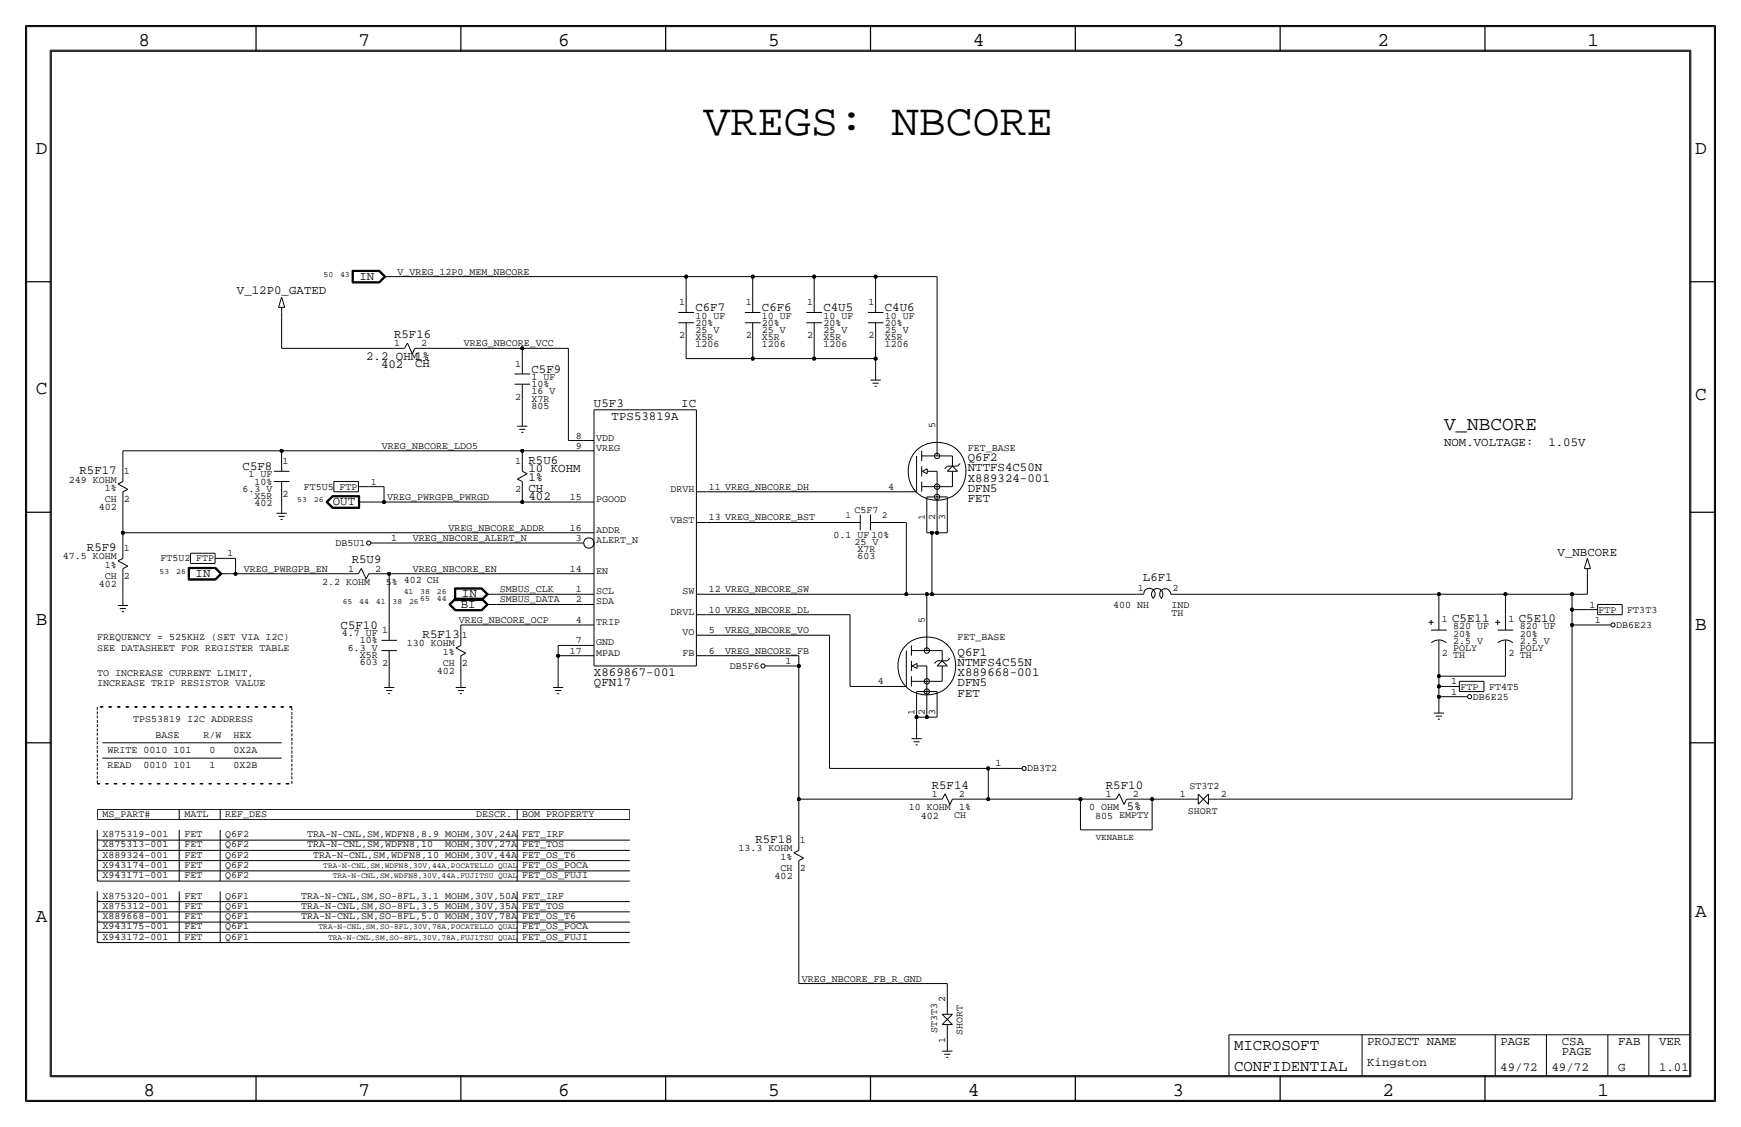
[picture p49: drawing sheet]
<svg xmlns="http://www.w3.org/2000/svg" width="432mm" height="279mm" viewBox="0 0 432 279" stroke-linecap="round" stroke-linejoin="round" font-family="sans-serif">
<defs><g id="words">
<text font-size="11.1" x="174.5" y="33.5">VREGS: NBCORE</text>
<g font-size="4.8">
<text x="34.3" y="11.4">8</text>
<text x="88.9" y="11.4">7</text>
<text x="138.5" y="11.4">6</text>
<text x="190.5" y="11.4">5</text>
<text x="241.3" y="11.4">4</text>
<text x="290.8" y="11.4">3</text>
<text x="341.6" y="11.4">2</text>
<text x="393.7" y="11.4">1</text>
<text x="8.9" y="38.1">D</text>
<text x="420.4" y="38.1">D</text>
<text x="8.9" y="97.8">C</text>
<text x="420.4" y="99.1">C</text>
<text x="358.1" y="106.7">V_NBCORE</text>
<text x="8.9" y="154.9">B</text>
<text x="420.4" y="156.2">B</text>
<text x="420.4" y="227.3">A</text>
<text x="8.9" y="228.6">A</text>
<text x="35.6" y="271.8">8</text>
<text x="88.9" y="271.8">7</text>
<text x="138.4" y="271.8">6</text>
<text x="190.5" y="271.8">5</text>
<text x="240" y="271.8">4</text>
<text x="290.8" y="271.8">3</text>
<text x="342.9" y="271.8">2</text>
<text x="396.2" y="271.8">1</text>
</g>
<g font-size="3.9">
<text x="306.1" y="260.4">MICROSOFT</text>
<text x="306.1" y="265.4">CONFIDENTIAL</text>
</g>
<g font-size="3.1">
<text x="89.2" y="69.3">IN</text>
<text x="58.8" y="73">V_12P0_GATED</text>
<text x="172.5" y="77.2">C6F7</text>
<text x="189" y="77.2">C6F6</text>
<text x="204.2" y="77.2">C4U5</text>
<text x="219.5" y="77.2">C4U6</text>
<text x="97.7" y="83.8">R5F16</text>
<text x="90.8" y="89.2">2.2 OHM1%</text>
<text x="94.5" y="91.2">402</text>
<text x="103" y="91.1">CH</text>
<text x="131.8" y="92.5">C5F9</text>
<text x="147.3" y="100.8">U5F3</text>
<text x="169" y="100.8">IC</text>
<text x="151.7" y="104.1">TPS53819A</text>
<text x="358.1" y="110.5">NOM.VOLTAGE:</text>
<text x="384" y="110.5">1.05V</text>
<text x="19.7" y="117.6">R5F17</text>
<text x="60.2" y="116.6">C5F8</text>
<text x="131.1" y="119.1">1%</text>
<text x="131.1" y="117.1">10 KOHM</text>
<text x="131.1" y="115.1">R5U6</text>
<text x="240" y="116.8">NTTFS4C50N</text>
<text x="240" y="114.3">Q6F2</text>
<text x="240" y="119.4">X889324-001</text>
<text x="82.6" y="125.2">OUT</text>
<text x="131.1" y="121.9">CH</text>
<text x="131.1" y="124">402</text>
<text x="240" y="121.9">DFN5</text>
<text x="240" y="124.5">FET</text>
<text x="21.6" y="136.7">R5F9</text>
<text x="386.3" y="137.8">V_NBCORE</text>
<text x="48.5" y="143">IN</text>
<text x="87.2" y="139.7">R5U9</text>
<text x="283.5" y="143.9">L6F1</text>
<text x="114.6" y="148.1">IN</text>
<text x="84.5" y="156">C5F10</text>
<text x="114.3" y="150.6">BI</text>
<text x="360.2" y="154.3">C5E11</text>
<text x="376.7" y="154.3">C5E10</text>
<text x="104.8" y="158.2">R5F13</text>
<text x="147.3" y="167.6">X869867-001</text>
<text x="237.5" y="167.6">X889668-001</text>
<text x="237.5" y="165.1">NTMFS4C55N</text>
<text x="237.5" y="162.6">Q6F1</text>
<text x="147.3" y="170.2">QFN17</text>
<text x="237.5" y="172.7">FET</text>
<text x="237.5" y="170.2">DFN5</text>
<text x="231.1" y="195.6">R5F14</text>
<text x="274.3" y="195.6">R5F10</text>
<text x="279.5" y="200.9">5%</text>
<text x="187.3" y="209">R5F18</text>
<text x="339.1" y="259.1">PROJECT NAME</text>
<text x="372.1" y="259.1">PAGE</text>
<text x="387.4" y="259.1">CSA</text>
<text x="387.4" y="261.6">PAGE</text>
<text x="401.3" y="259.1">FAB</text>
<text x="411.5" y="259.1">VER</text>
<text x="339.1" y="264.2">Kingston</text>
<text x="372.1" y="265.4">49/72</text>
<text x="384.8" y="265.4">49/72</text>
<text x="401.3" y="265.4">G</text>
<text x="411.5" y="265.4">1.01</text>
</g>
<g font-size="2.5">
<text x="98.6" y="68.1">V_VREG_12P0_MEM_NBCORE</text>
<text x="168.4" y="75.7">1</text>
<text x="184.9" y="75.7">1</text>
<text x="200.2" y="75.7">1</text>
<text x="215.4" y="75.7">1</text>
<text x="168.4" y="83.8">2</text>
<text x="172.5" y="79">10 UF</text>
<text x="172.5" y="82.5">25 V</text>
<text x="172.5" y="80.8">20%</text>
<text x="184.9" y="83.8">2</text>
<text x="189" y="82.5">25 V</text>
<text x="189" y="79">10 UF</text>
<text x="189" y="80.8">20%</text>
<text x="200.2" y="83.8">2</text>
<text x="204.2" y="80.8">20%</text>
<text x="204.2" y="79">10 UF</text>
<text x="204.2" y="82.5">25 V</text>
<text x="215.4" y="83.8">2</text>
<text x="219.5" y="80.8">20%</text>
<text x="219.5" y="79">10 UF</text>
<text x="219.5" y="82.5">25 V</text>
<text x="97.8" y="85.9">1</text>
<text x="104.4" y="85.9">2</text>
<text x="115.1" y="85.9">VREG_NBCORE_VCC</text>
<text x="172.5" y="86.1">1206</text>
<text x="172.5" y="84.3">X5R</text>
<text x="189" y="86.1">1206</text>
<text x="189" y="84.3">X5R</text>
<text x="204.2" y="84.3">X5R</text>
<text x="204.2" y="86.1">1206</text>
<text x="219.5" y="84.3">X5R</text>
<text x="219.5" y="86.1">1206</text>
<text x="127.8" y="90.9">1</text>
<text x="131.8" y="94.2">1 UF</text>
<text x="127.8" y="99.1">2</text>
<text x="131.8" y="96">10%</text>
<text x="131.8" y="99.6">X7R</text>
<text x="131.8" y="97.8">16 V</text>
<text x="131.8" y="101.3">805</text>
<text x="231.9" y="106.2" transform="rotate(-90 231.9 106.2)">5</text>
<text x="94.7" y="111.3">VREG_NBCORE_LDO5</text>
<text x="142.8" y="111.3">9</text>
<text x="142.8" y="108.7">8</text>
<text x="147.8" y="111.8">VREG</text>
<text x="147.8" y="109.2">VDD</text>
<text x="240" y="111.8">FET_BASE</text>
<text x="17" y="119.6">249 KOHM</text>
<text x="30.7" y="117.6">1</text>
<text x="61.6" y="118.4">1 UF</text>
<text x="70.1" y="115.1">1</text>
<text x="127.8" y="115.1">1</text>
<text x="26" y="121.7">1%</text>
<text x="26" y="124.5">CH</text>
<text x="30.7" y="124.5">2</text>
<text x="60.1" y="121.9">6.3 V</text>
<text x="63.1" y="120.1">10%</text>
<text x="63.1" y="123.7">X5R</text>
<text x="63.1" y="125.5">402</text>
<text x="70.1" y="123.2">2</text>
<text x="75.4" y="121.4">FT5U5</text>
<text x="84.2" y="121.4">FTP</text>
<text x="96" y="124">VREG_PWRGPB_PWRGD</text>
<text x="127.8" y="121.9">2</text>
<text x="141.3" y="124">15</text>
<text x="147.8" y="124.5">PGOOD</text>
<text x="166.3" y="121.9">DRVH</text>
<text x="175.8" y="121.4">11 VREG_NBCORE_DH</text>
<text x="220.3" y="121.4">4</text>
<text x="24.5" y="126.5">402</text>
<text x="111.3" y="131.6">VREG_NBCORE_ADDR</text>
<text x="141.3" y="131.6">16</text>
<text x="166.3" y="129.5">VBST</text>
<text x="175.8" y="129">13 VREG_NBCORE_BST</text>
<text x="211.9" y="127.3">C5F7</text>
<text x="229.4" y="129" transform="rotate(-90 229.4 129)">1</text>
<text x="231.9" y="129" transform="rotate(-90 231.9 129)">2</text>
<text x="234.4" y="129" transform="rotate(-90 234.4 129)">3</text>
<text x="30.7" y="136.7">1</text>
<text x="83.2" y="135.4">DB5U1</text>
<text x="97" y="134.1">1</text>
<text x="102.4" y="134.1">VREG_NBCORE_ALERT_N</text>
<text x="142.8" y="134.1">3</text>
<text x="147.8" y="134.6">ALERT_N</text>
<text x="147.8" y="132.1">ADDR</text>
<text x="206.7" y="133.3">0.1 UF 10%</text>
<text x="211.9" y="135.1">25 V</text>
<text x="212.7" y="136.9">X7R</text>
<text x="15.6" y="138.7">47.5 KOHM</text>
<text x="26" y="140.7">1%</text>
<text x="26" y="143.5">CH</text>
<text x="30.7" y="143.5">2</text>
<text x="39.8" y="139.2">FT5U2</text>
<text x="48.6" y="139.2">FTP</text>
<text x="60.4" y="141.7">VREG_PWRGPB_EN</text>
<text x="86.3" y="141.7">1</text>
<text x="93" y="141.7">2</text>
<text x="102.4" y="141.7">VREG_NBCORE_EN</text>
<text x="141.3" y="141.7">14</text>
<text x="147.8" y="142.2">EN</text>
<text x="212.7" y="138.7">603</text>
<text x="24.5" y="145.5">402</text>
<text x="79.9" y="145">2.2 KOHM</text>
<text x="95.7" y="145">5% 402 CH</text>
<text x="124" y="149.4">SMBUS_DATA</text>
<text x="124" y="146.8">SMBUS_CLK</text>
<text x="142.8" y="149.4">2</text>
<text x="142.8" y="146.8">1</text>
<text x="147.8" y="149.9">SDA</text>
<text x="147.8" y="147.3">SCL</text>
<text x="169.2" y="147.3">SW</text>
<text x="175.8" y="146.8">12 VREG_NBCORE_SW</text>
<text x="282.2" y="146.6">1</text>
<text x="290.8" y="146.6">2</text>
<text x="113.8" y="154.4">VREG_NBCORE_OCP</text>
<text x="142.8" y="154.4">4</text>
<text x="147.8" y="154.9">TRIP</text>
<text x="166.3" y="152.4">DRVL</text>
<text x="175.8" y="151.9">10 VREG_NBCORE_DL</text>
<text x="229.4" y="154.4" transform="rotate(-90 229.4 154.4)">5</text>
<text x="276.1" y="150.6">400 NH</text>
<text x="290.5" y="150.7">IND</text>
<text x="290.6" y="152.7">TH</text>
<text x="357.6" y="154.2">1</text>
<text x="374.1" y="154.2">1</text>
<text x="394.2" y="150.6">1</text>
<text x="395.5" y="154.4">1</text>
<text x="396.5" y="151.9">FTP</text>
<text x="400.8" y="155.7">DB6E23</text>
<text x="403.6" y="151.9">FT3T3</text>
<text x="24.1" y="158.7">FREQUENCY = 525KHZ (SET VIA I2C)</text>
<text x="24.1" y="161.3">SEE DATASHEET FOR REGISTER TABLE</text>
<text x="84.8" y="157.7">4.7 UF</text>
<text x="86.3" y="161.3">6.3 V</text>
<text x="89.3" y="159.5">10%</text>
<text x="94.8" y="157">1</text>
<text x="100.9" y="160.3">130 KOHM</text>
<text x="114.6" y="158.2">1</text>
<text x="142.8" y="159.5">7</text>
<text x="147.8" y="160">GND</text>
<text x="169.2" y="157.5">VO</text>
<text x="175.8" y="157">5</text>
<text x="179.8" y="157">VREG_NBCORE_VO</text>
<text x="237.5" y="158.7">FET_BASE</text>
<text x="360.4" y="161.4">POLY</text>
<text x="360.4" y="159.6">2.5 V</text>
<text x="360.4" y="157.8">20%</text>
<text x="360.4" y="156.1">820 UF</text>
<text x="376.9" y="159.6">2.5 V</text>
<text x="376.9" y="161.4">POLY</text>
<text x="376.9" y="156.1">820 UF</text>
<text x="376.9" y="157.8">20%</text>
<text x="24.1" y="167.6">TO INCREASE CURRENT LIMIT,</text>
<text x="89.3" y="163.1">X5R</text>
<text x="89.3" y="164.8">603</text>
<text x="94.8" y="165.1">2</text>
<text x="108.3" y="167.1">402</text>
<text x="109.8" y="165.1">CH</text>
<text x="109.8" y="162.3">1%</text>
<text x="114.6" y="165.1">2</text>
<text x="141.3" y="162.1">17</text>
<text x="147.8" y="162.6">MPAD</text>
<text x="169.2" y="162.6">FB</text>
<text x="175.8" y="162.1">6</text>
<text x="179.8" y="162.1">VREG_NBCORE_FB</text>
<text x="181" y="165.9">DB5F6</text>
<text x="194.8" y="164.6">1</text>
<text x="357.6" y="162.6">2 TH</text>
<text x="374.1" y="162.6">2 TH</text>
<text x="24.1" y="170.2">INCREASE TRIP RESISTOR VALUE</text>
<text x="217.7" y="169.7">4</text>
<text x="360" y="172.2">1</text>
<text x="360" y="169.7">1</text>
<text x="362.2" y="170.9">FTP</text>
<text x="365.3" y="173.5">DB6E25</text>
<text x="369.3" y="170.9">FT4T5</text>
<text x="33" y="179.1">TPS53819 I2C ADDRESS</text>
<text x="226.8" y="177.3" transform="rotate(-90 226.8 177.3)">1</text>
<text x="229.4" y="177.3" transform="rotate(-90 229.4 177.3)">2</text>
<text x="231.9" y="177.3" transform="rotate(-90 231.9 177.3)">3</text>
<text x="38.6" y="182.9">BASE</text>
<text x="50.5" y="182.9">R/W</text>
<text x="57.9" y="182.9">HEX</text>
<text x="26.7" y="190.5">READ</text>
<text x="26.7" y="186.7">WRITE 0010 101</text>
<text x="35.6" y="190.5">0010 101</text>
<text x="52" y="190.5">1</text>
<text x="52" y="186.7">0</text>
<text x="57.9" y="190.5">0X2B</text>
<text x="57.9" y="186.7">0X2A</text>
<text x="246.9" y="190">1</text>
<text x="254.8" y="191.3">DB3T2</text>
<text x="231.1" y="197.6">1</text>
<text x="237.8" y="197.6">2</text>
<text x="274.3" y="197.6">1</text>
<text x="281" y="197.6">2</text>
<text x="292.6" y="197.6">1</text>
<text x="295" y="195.6">ST3T2</text>
<text x="302.8" y="197.6">2</text>
<text x="25.4" y="202.4">MS_PART#</text>
<text x="45.7" y="202.4">MATL</text>
<text x="55.9" y="202.4">REF_DES</text>
<text x="118.1" y="202.4">DESCR.</text>
<text x="129.5" y="202.4">BOM PROPERTY</text>
<text x="225.4" y="200.9">10 KOHM</text>
<text x="228.4" y="202.9">402</text>
<text x="236.7" y="202.8">CH</text>
<text x="237.9" y="200.9">1%</text>
<text x="270.1" y="200.9">0 OHM</text>
<text x="271.6" y="202.9">805 EMPTY</text>
<text x="294.6" y="201.9">SHORT</text>
<text x="25.4" y="207.5">X875319-001</text>
<text x="45.7" y="207.5">FET</text>
<text x="55.9" y="207.5">Q6F2</text>
<text x="76.2" y="207.5">TRA-N-CNL,SM,WDFN8,8.9 MOHM,30V,24A FET_IRF</text>
<text x="198.4" y="209">1</text>
<text x="25.4" y="212.6">X889324-001</text>
<text x="25.4" y="215.1">X943174-001</text>
<text x="25.4" y="210.1">X875313-001</text>
<text x="45.7" y="210.1">FET</text>
<text x="45.7" y="212.6">FET</text>
<text x="45.7" y="215.1">FET</text>
<text x="55.9" y="210.1">Q6F2</text>
<text x="55.9" y="215.1">Q6F2</text>
<text x="55.9" y="212.6">Q6F2</text>
<text x="76.2" y="210.1">TRA-N-CNL,SM,WDFN8,10</text>
<text x="77.7" y="212.6">TRA-N-CNL,SM,WDFN8,10 MOHM,30V,44A</text>
<text x="110.4" y="210.1">MOHM,30V,27A</text>
<text x="129.5" y="212.6">FET_OS_T6</text>
<text x="129.5" y="210.1">FET_TOS</text>
<text x="129.5" y="215.1">FET_OS_POCA</text>
<text x="183.2" y="211.1">13.3 KOHM</text>
<text x="193.6" y="213.1">1%</text>
<text x="193.6" y="215.9">CH</text>
<text x="198.4" y="215.9">2</text>
<text x="25.4" y="217.7">X943171-001</text>
<text x="45.7" y="217.7">FET</text>
<text x="55.9" y="217.7">Q6F2</text>
<text x="129.5" y="217.7">FET_OS_FUJI</text>
<text x="192.1" y="217.9">402</text>
<text x="25.4" y="222.8">X875320-001</text>
<text x="25.4" y="227.8">X889668-001</text>
<text x="25.4" y="225.3">X875312-001</text>
<text x="45.7" y="222.8">FET</text>
<text x="45.7" y="227.8">FET</text>
<text x="45.7" y="225.3">FET</text>
<text x="55.9" y="222.8">Q6F1</text>
<text x="55.9" y="225.3">Q6F1</text>
<text x="55.9" y="227.8">Q6F1</text>
<text x="74.7" y="222.8">TRA-N-CNL,SM,SO-8FL,3.1 MOHM,30V,50A</text>
<text x="74.7" y="227.8">TRA-N-CNL,SM,SO-8FL,5.0 MOHM,30V,78A</text>
<text x="74.7" y="225.3">TRA-N-CNL,SM,SO-8FL,3.5 MOHM,30V,35A</text>
<text x="129.5" y="225.3">FET_TOS</text>
<text x="129.5" y="227.8">FET_OS_T6</text>
<text x="129.5" y="222.8">FET_IRF</text>
<text x="25.4" y="232.9">X943172-001</text>
<text x="25.4" y="230.4">X943175-001</text>
<text x="45.7" y="232.9">FET</text>
<text x="45.7" y="230.4">FET</text>
<text x="55.9" y="230.4">Q6F1</text>
<text x="55.9" y="232.9">Q6F1</text>
<text x="129.5" y="230.4">FET_OS_POCA</text>
<text x="129.5" y="232.9">FET_OS_FUJI</text>
<text x="198.9" y="243.3">VREG_NBCORE_FB_R_GND</text>
<text x="234.4" y="248.4" transform="rotate(-90 234.4 248.4)">2</text>
<text x="232.4" y="256.2" transform="rotate(-90 232.4 256.2)">ST3T3</text>
<text x="238.7" y="256.5" transform="rotate(-90 238.7 256.5)">SHORT</text>
<text x="234.4" y="258.5" transform="rotate(-90 234.4 258.5)">1</text>
</g>
<g font-size="2.4">
<text x="91.9" y="120.1">1</text>
<text x="56.4" y="137.9">1</text>
</g>
<g font-size="2.3">
<text x="209.7" y="128.5">1</text>
<text x="218.7" y="128.5">2</text>
<text x="271.8" y="208.3">VENABLE</text>
</g>
<g font-size="2">
<text x="80.2" y="68.6">50</text>
<text x="84.3" y="68.6">43</text>
<text x="73.7" y="124.5">53</text>
<text x="77.8" y="124.5">26</text>
<text x="39.6" y="142.2">53</text>
<text x="43.7" y="142.2">26</text>
<text x="85" y="149.9">65</text>
<text x="89.1" y="149.9">44</text>
<text x="93.2" y="149.9">41</text>
<text x="97.3" y="149.9">38</text>
<text x="100.1" y="147.3">41</text>
<text x="101.4" y="149.9">26</text>
<text x="104.2" y="147.3">38</text>
<text x="104.2" y="148.9">65</text>
<text x="108.4" y="147.3">26</text>
<text x="108.4" y="148.9">44</text>
<text x="80.2" y="215.1">TRA-N-CNL,SM,WDFN8,30V,44A,POCATELLO QUAL</text>
<text x="82.5" y="217.7">TRA-N-CNL,SM,WDFN8,30V,44A,FUJITSU QUAL</text>
<text x="79" y="230.4">TRA-N-CNL,SM,SO-8FL,30V,78A,POCATELLO QUAL</text>
<text x="81.4" y="232.9">TRA-N-CNL,SM,SO-8FL,30V,78A,FUJITSU QUAL</text>
</g>
<g font-size=".2">
<text x="24.1" y="208.2">I304</text>
<text x="24.1" y="208">ZZ_21</text>
<text x="24.1" y="215.8">I355</text>
<text x="24.1" y="213.3">I317</text>
<text x="24.1" y="210.8">I301</text>
<text x="24.1" y="215.6">ZZ521</text>
<text x="24.1" y="213.1">ZZ503</text>
<text x="24.1" y="210.6">ZZ_22</text>
<text x="24.1" y="218.4">I354</text>
<text x="24.1" y="218.2">ZZ522</text>
<text x="24.1" y="226">I298</text>
<text x="24.1" y="223.5">I303</text>
<text x="24.1" y="223.3">ZZ_24</text>
<text x="24.1" y="225.8">ZZ_25</text>
<text x="24.1" y="231.1">I357</text>
<text x="24.1" y="233.6">I356</text>
<text x="24.1" y="228.5">I318</text>
<text x="24.1" y="230.9">ZZ523</text>
<text x="24.1" y="233.4">ZZ524</text>
<text x="24.1" y="228.3">ZZ504</text>
</g>
</g></defs>
<!-- layer: Nets -->
<g fill="none" stroke="#000" stroke-width=".25">
<path d="M69.9 77.5v8.9zM97.8 68.6h72.4zM170.2 68.6v5.1zM170.2 68.6h16.5zM186.7 68.6v5.1zM186.7 68.6h15.2zM201.9 68.6h15.3zM201.9 68.6v5.1zM217.2 68.6v5.1zM217.2 68.6h15.2zM232.4 68.6v38.1zM69.9 86.4h27.9z"/>
<path d="M105.4 86.4h24.1zM129.5 86.4h11.5zM129.5 86.4v2.5zM129.5 99.1v5zM141 86.4v22.8zM170.2 83.8v5.1zM170.2 88.9h16.5zM186.7 83.8v5.1zM186.7 88.9h15.2zM201.9 83.8v5.1zM201.9 88.9h15.3zM217.2 88.9v3.8z"/>
<path d="M217.2 83.8v5.1zM30.5 111.8h39.3zM30.5 111.8v5zM69.8 111.8h59.7zM69.8 111.8v1.2zM129.5 111.8h15.3zM129.5 111.8v2.5zM141 109.2h3.8zM30.5 132.1v3.8zM30.5 124.5v7.6zM30.5 132.1h114.3zM55.9 138.4h2.5z"/>
<path d="M58.4 138.4v3.8zM69.9 123.2v2.5zM91.4 120.7h3.9zM91.4 124.5h3.9zM95.2 120.7v3.8zM95.2 124.5h34.3zM96.5 134.6h48.3zM129.5 124.5h15.3zM129.5 121.9v2.6zM175.3 121.9h46.9zM175.3 129.5h34.2zM219.7 129.5h5.1z"/>
<path d="M224.8 129.5v17.8zM229.9 132.1h1.2zM229.9 127v5.1zM231.1 132.1h1.3zM231.1 132.1v15.2zM232.4 132.1h2.5zM232.4 127v5.1zM234.9 127v5.1zM30.5 143.5v5.1zM57.1 142.2h1.3zM58.4 142.2h28zM94 142.2h2.5z"/>
<path d="M96.5 142.2h48.3zM96.5 142.2v12.7zM114.3 154.9h30.5zM114.3 154.9v2.6zM123.2 149.9h21.6zM123.2 147.3h21.6zM175.3 157.5h30.4zM175.3 147.3h49.5zM175.3 152.4h35.5zM205.7 157.5v33zM210.8 152.4v17.8zM224.8 147.3h5.1z"/>
<path d="M229.9 147.3h1.2zM229.9 147.3v7.6zM231.1 147.3h50.8zM292.1 147.3h64.8zM356.9 147.3h16.5zM356.9 147.3v5.1zM373.4 147.3h16.5zM373.4 147.3v5.1zM389.9 147.3h3.8zM389.9 147.3v3.8zM389.9 151.1h3.8zM389.9 151.1v3.8z"/>
<path d="M389.9 154.9v43.2zM389.9 154.9h5.1zM393.7 142.2v5.1zM96.5 165.1v3.8zM114.3 165.1v3.8zM138.4 162.6v6.3zM138.4 162.6h6.4zM138.4 160v2.6zM138.4 160h6.4zM175.3 162.6h22.8zM194.3 165.1h3.8zM198.1 162.6v2.5z"/>
<path d="M198.1 165.1v33zM210.8 170.2h8.9zM227.3 177.8h2.6zM227.3 175.3v2.5zM227.3 177.8v3.8zM229.9 175.3v2.5zM229.9 177.8h2.5zM232.4 175.3v2.5zM356.9 167.6h16.5zM356.9 172.7v2.6zM356.9 170.2v2.5zM356.9 172.7h2.5z"/>
<path d="M356.9 167.6v2.6zM356.9 162.6v5zM356.9 170.2h2.5zM373.4 162.6v5zM25.4 184.1h44.4zM25.4 188h44.4zM198.1 198.1h33zM198.1 198.1v10.2zM205.7 190.5h39.4zM238.8 198.1h6.3zM245.1 198.1h22.9zM245.1 190.5h3.8z"/>
<path d="M245.1 190.5v7.6zM268 198.1v7.6zM268 198.1h6.3zM281.9 198.1h3.8zM285.8 198.1v7.6zM285.8 198.1h8.8zM302.3 198.1h87.6zM198.1 215.9v27.9zM268 205.7h17.7zM198.1 243.8h36.8zM234.9 243.8v5.1zM235 256.5v2.6z"/>
</g>
<path d="M24.1 175.3h48.3zM24.1 175.3v19zM72.4 175.3v19zM24.1 194.3h48.3z" fill="none" stroke="#000" stroke-width=".25" stroke-dasharray=".7 1.4" stroke-linecap="butt"/>
<g fill="#000" stroke="#000" stroke-width=".25">
<circle cx="170.2" cy="68.6" r=".41"/>
<circle cx="186.7" cy="68.6" r=".41"/>
<circle cx="201.9" cy="68.6" r=".41"/>
<circle cx="217.2" cy="68.6" r=".41"/>
<circle cx="129.5" cy="86.4" r=".41"/>
<circle cx="186.7" cy="88.9" r=".41"/>
<circle cx="201.9" cy="88.9" r=".41"/>
<circle cx="217.2" cy="88.9" r=".41"/>
<circle cx="69.8" cy="111.8" r=".41"/>
<circle cx="129.5" cy="111.8" r=".41"/>
<circle cx="30.5" cy="132.1" r=".41"/>
<circle cx="95.2" cy="124.5" r=".41"/>
<circle cx="129.5" cy="124.5" r=".41"/>
<circle cx="231.1" cy="132.1" r=".41"/>
<circle cx="232.4" cy="132.1" r=".41"/>
<circle cx="58.4" cy="142.2" r=".41"/>
<circle cx="96.5" cy="142.2" r=".41"/>
<circle cx="224.8" cy="147.3" r=".41"/>
<circle cx="229.9" cy="147.3" r=".41"/>
<circle cx="231.1" cy="147.3" r=".41"/>
<circle cx="356.9" cy="147.3" r=".41"/>
<circle cx="373.4" cy="147.3" r=".41"/>
<circle cx="389.9" cy="147.3" r=".41"/>
<circle cx="389.9" cy="151.1" r=".41"/>
<circle cx="389.9" cy="154.9" r=".41"/>
<circle cx="138.4" cy="162.6" r=".41"/>
<circle cx="198.1" cy="165.1" r=".41"/>
<circle cx="227.3" cy="177.8" r=".41"/>
<circle cx="229.9" cy="177.8" r=".41"/>
<circle cx="356.9" cy="167.6" r=".41"/>
<circle cx="356.9" cy="170.2" r=".41"/>
<circle cx="356.9" cy="172.7" r=".41"/>
<circle cx="198.1" cy="198.1" r=".41"/>
<circle cx="245.1" cy="198.1" r=".41"/>
<circle cx="245.1" cy="190.5" r=".41"/>
<circle cx="268" cy="198.1" r=".41"/>
<circle cx="285.7" cy="198.1" r=".41"/>
</g>
<!-- layer: Components -->
<g fill="none" stroke="#000" stroke-width=".25">
<path d="M69.1 76.2h1.5zM69.9 73.7l-.8 2.5zM69.9 73.7l.7 2.5zM69.9 76.2v1.3zM87.3 67v3.2zM87.3 70.2h6.8zM87.3 67h6.8zM87.4 67.1h6.7zM87.4 67.1v3zM87.4 70.1h6.7zM87.5 67.2v2.8zM87.5 70h6.5z"/>
<path d="M87.5 67.2h6.5zM87.6 67.3h6.4zM87.6 67.3v2.6zM87.6 69.9h6.4zM94 69.9l1.3-1.3zM94 67.3l1.3 1.3zM94 70l1.4-1.4zM94 67.2l1.4 1.4zM94.1 67.1l1.5 1.5zM94.1 70.1l1.5-1.5zM94.1 67l1.6 1.6zM94.1 70.2l1.6-1.6z"/>
<path d="M95.3 68.6h2.5zM168.2 77.5h3.9zM170.2 73.7v3.8zM184.8 77.5h3.8zM186.7 73.7v3.8zM200 77.5h3.9zM201.9 73.7v3.8zM215.2 77.5h3.9zM217.2 73.7v3.8zM97.8 86.4h2.5zM101 85l-.7 1.4zM101 85l1.3 2.7z"/>
<path d="M102.9 86.4l-.6 1.3zM102.9 86.4h2.5zM127.6 92.7h3.9zM127.6 95.3h3.9zM129.5 88.9v3.8zM129.5 95.3v3.8zM168.2 80h3.9zM170.2 80v3.8zM184.8 80h3.8zM186.7 80v3.8zM200 80h3.9zM201.9 80v3.8z"/>
<path d="M215.2 80h3.9zM215.9 94.2h2.5zM216.4 95h1.5zM216.9 95.8h.5zM217.2 80v3.8zM217.2 92.7v1.5zM29.3 120l1.2-.6zM29.3 120l2.4 1.3zM30.5 116.8v2.6zM67.9 116.8h3.9zM67.9 119.4h3.9zM69.9 113v3.8z"/>
<path d="M69.9 119.4v3.8zM82.8 119.4v2.5zM82.8 119.4h6.1zM88.9 119.4v2.5zM128.3 105.7h2.5zM128.3 118.8l2.5-1.4zM128.3 118.8l1.2 .6zM128.8 106.4h1.5zM129.3 107.2h.5zM129.5 114.3v2.5zM129.5 119.4v2.5zM129.5 116.8l1.3 .6z"/>
<path d="M129.5 104.1v1.6zM144.8 111.8h2.5zM144.8 109.2h2.5zM147.3 101.6h25.4zM147.3 101.6v63.5zM172.7 101.6v63.5zM227.3 113v8.9zM228.6 116.8h.2zM228.6 119.4v2.5zM228.6 115.6v2.5zM228.6 111.8v2.5zM228.6 113h7.6z"/>
<path d="M228.8 116.8l1.2 .6zM228.8 116.8l1.2-.6zM230 116.2v1.2zM230 116.8h2.4zM232.4 106.7v6.3zM232.4 116.8v10.2zM234.3 116.2l.6-.6zM234.9 116.8h2.6zM235 115.6h2.5zM236.2 116.8v3.9zM236.2 115.6l-1.2 1.2zM236.2 113v2.6z"/>
<path d="M236.2 115.6l1.3 1.2zM237.5 115.6l.7-.7zM29.3 139l1.2-.6zM29.3 139l2.4 1.4zM30.5 121.9v2.6zM30.5 121.9l1.2-.6zM30.5 135.9v2.5zM47.2 139.7h6.1zM47.2 137.2v2.5zM47.2 137.2h6.1zM53.3 138.4h2.6zM53.3 137.2v2.5z"/>
<path d="M68.6 127.3h2.5zM69.1 128h1.5zM69.6 128.8h.5zM69.9 125.7v1.6zM80.8 124.5l1.6 1.5zM80.8 124.5l1.6-1.6zM81 124.5l1.4 1.4zM81 124.5l1.4-1.5zM81.1 124.5l1.4-1.4zM81.1 124.5l1.4 1.3zM81.3 124.5l1.3-1.3zM81.3 124.5l1.3 1.2z"/>
<path d="M82.4 126h6.8zM82.4 122.9h6.8zM82.4 123h6.7zM82.4 125.9h6.7zM82.5 125.8h6.5zM82.5 123.1h6.5zM82.6 123.2h6.3zM82.6 125.7h6.3zM82.8 121.9h6.1zM88.9 124.5h2.5zM88.9 123.2v2.5zM88.9 120.7h2.5z"/>
<path d="M89 123.1v2.7zM89.1 123v2.9zM89.2 122.9v3.1zM92 134.6h4.6zM144.8 124.5h2.5zM144.8 132.1h2.5zM172.7 129.5h2.6zM172.7 121.9h2.6zM209.6 129.5h3.8zM213.4 127.6v3.9zM215.9 129.5h3.8zM215.9 127.6v3.9z"/>
<path d="M222.2 121.9h5.1zM228.6 120.7h7.6zM229.9 123.2v3.8zM229.9 123.2h5zM234.9 123.2v3.8zM393.7 138.4l-.8 2.6zM393.7 138.4l.8 2.6zM29.2 150.1h2.6zM29.7 150.9h1.5zM30.2 151.6h.5zM30.5 141v2.5zM30.5 141l1.2-.6z"/>
<path d="M30.5 148.6v1.5zM46.7 140.7v3.1zM46.7 143.8h6.8zM46.7 140.7h6.8zM46.8 140.8h6.6zM46.8 140.8v2.9zM46.8 143.7h6.6zM46.9 140.9h6.5zM46.9 140.9v2.7zM46.9 143.6h6.5zM47 141v2.5zM47 143.5h6.3z"/>
<path d="M47 141h6.3zM53.3 143.5l1.3-1.3zM53.3 141l1.3 1.2zM53.4 143.6l1.4-1.4zM53.4 140.9l1.4 1.3zM53.4 140.8l1.5 1.4zM53.4 143.7l1.5-1.5zM53.5 140.7l1.6 1.5zM53.5 143.8l1.6-1.6zM54.6 142.2h2.6zM86.4 142.2h2.5zM89.6 140.9l-.7 1.3z"/>
<path d="M89.6 140.9l1.2 2.7zM91.4 142.2l-.6 1.4zM91.4 142.2h2.6zM94.6 158.8h3.9zM96.5 154.9v3.9zM111.3 149.9l1.6 1.5zM111.3 149.9l1.6-1.6zM111.5 149.9l1.4 1.4zM111.5 149.9l1.4-1.5zM111.6 149.9l1.4-1.4zM111.6 149.9l1.4 1.3zM111.8 149.9l1.2 1.2z"/>
<path d="M111.8 149.9l1.2-1.3zM112.7 145.7v3.2zM112.7 148.9h6.8zM112.7 145.7h6.8zM112.8 145.8v3zM112.8 148.8h6.7zM112.8 145.8h6.7zM112.9 151.4h6.6zM112.9 148.3h6.6zM112.9 151.3h6.6zM112.9 148.4h6.6zM112.9 145.9v2.8z"/>
<path d="M112.9 148.7h6.5zM112.9 145.9h6.5zM113 151.2h6.4zM113 148.5h6.4zM113 146.1h6.4zM113 151.1h6.4zM113 148.6h6.4zM113 146.1v2.5zM114.3 157.5v2.5zM119.4 151.1l1.3-1.2zM119.4 146.1l1.3 1.2zM119.4 148.6l1.3 1.3z"/>
<path d="M119.4 148.6l1.3-1.3zM119.4 151.2l1.4-1.3zM119.4 145.9l1.4 1.4zM119.4 148.5l1.4 1.4zM119.4 148.7l1.4-1.4zM119.5 148.4l1.5 1.5zM119.5 151.3l1.5-1.4zM119.5 145.8l1.5 1.5zM119.5 148.8l1.5-1.5zM119.5 148.3l1.6 1.6zM119.5 151.4l1.6-1.5zM119.5 145.7l1.6 1.6z"/>
<path d="M120.7 147.3h2.5zM120.7 149.9h2.5zM121.1 147.3l-1.6 1.6zM144.8 149.9h2.5zM144.8 154.9h2.5zM144.8 147.3h2.5zM144.8 142.2h2.5zM172.7 152.4h2.6zM172.7 157.5h2.6zM172.7 147.3h2.6zM229.9 154.9v6.4zM281.9 147.3h1.8z"/>
<path d="M283.7 147.3a1.42 1.42 0 0 1 2-1.3 1.42 1.42 0 0 1 .3 2.4M286 148.3a1.42 1.42 0 0 1 0-2 1.42 1.42 0 0 1 2 0 1.42 1.42 0 0 1 0 2M290.4 147.3h1.7zM290.4 147.3a1.38 1.38 0 0 0-2-1.2 1.38 1.38 0 0 0-.3 2.3M354.3 154.3h1.3zM354.9 156.2h3.9zM354.9 153.7v1.2zM355 159.4a2.77 2.77 0 0 1 3.7 0M356.9 152.4v3.8zM356.9 158.8v3.8zM370.8 154.3h1.3zM371.4 156.2h3.9z"/>
<path d="M371.4 153.7v1.2zM371.5 159.4a2.77 2.77 0 0 1 3.7 0M373.4 152.4v3.8zM373.4 158.8v3.8zM392.9 141h1.6zM393.7 141v1.2zM393.7 151.1h2.5zM394.9 154.9h4.6zM396.2 152.4h6.1zM396.2 149.9h6.1zM396.2 149.9v2.5zM402.3 149.9v2.5z"/>
<path d="M94.6 161.3h3.9zM95.3 170.4h2.5zM95.8 171.2h1.5zM96.3 172h.5zM96.5 168.9v1.5zM96.5 161.3v3.8zM113 170.4h2.6zM113.1 160.6l1.2-.6zM113.1 160.6l2.4 1.4zM113.5 171.2h1.6zM114 172h.6zM114.3 162.6v2.5z"/>
<path d="M114.3 162.6l1.2-.6zM114.3 168.9v1.5zM137.2 170.4h2.5zM137.7 171.2h1.5zM138.2 172h.5zM138.4 168.9v1.5zM144.8 162.6h2.5zM144.8 160h2.5zM147.3 165.1h25.4zM172.7 162.6h2.6zM189.8 165.1h4.6zM219.7 170.2h5.1z"/>
<path d="M224.8 161.3v8.9zM226.1 168.9h7.6zM226.1 165.1h.1zM226.1 167.6v2.6zM226.1 163.8v2.6zM226.1 160v2.6zM226.1 161.3h7.6zM226.2 165.1l1.2 .6zM226.2 165.1l1.2-.6zM227.3 171.5h5.1zM227.3 171.5v3.8zM227.4 164.5v1.2z"/>
<path d="M227.5 165.1h2.4zM229.9 165.1v10.2zM231.7 164.5l.7-.7zM232.4 165.1h2.5zM232.4 163.8h2.5zM232.4 171.5v3.8zM233.7 163.8l1.2 1.3zM233.7 165.1v3.8zM233.7 163.8l-1.3 1.3zM233.7 161.3v2.5zM235 163.8l.6-.6zM355.6 176.8h2.5z"/>
<path d="M356.1 177.5h1.5zM356.6 178.3h.5zM356.9 175.3v1.5zM359.4 172.7h4.5zM359.4 170.2h2.5zM361.9 168.9v2.6zM361.9 171.5h6.1zM361.9 168.9h6.1zM368 168.9v2.6zM226.1 183.1h2.5zM226.6 183.9h1.5zM227.1 184.7h.5z"/>
<path d="M227.3 181.6v1.5zM231.1 198.1h2.6zM234.4 196.8l1.2 2.6zM234.4 196.8l-.7 1.3zM236.2 198.1h2.6zM236.2 198.1l-.6 1.3zM248.9 190.5h4.5zM274.3 198.1h2.6zM277.6 196.8l1.2 2.6zM277.6 196.8l-.7 1.3zM279.4 198.1h2.5zM279.4 198.1l-.6 1.3z"/>
<path d="M294.6 198.1h2.6zM297.2 196.8l2.5 2.6zM297.2 199.4l2.5-2.6zM297.2 196.8v2.6zM299.7 196.8v2.6zM299.7 198.1h2.6zM24.1 208.3v2.5zM24.1 210.8h132.1zM24.1 210.8v2.6zM24.1 205.7v2.6zM24.1 213.4h132.1zM24.1 208.3h132.1z"/>
<path d="M24.1 215.9h132.1zM24.1 218.4h132.1zM24.1 213.4v2.5zM24.1 215.9v2.5zM44.4 208.3v2.5zM44.5 210.8v2.6zM44.5 205.7v2.6zM44.5 213.4v2.5zM44.5 215.9v2.5zM54.6 208.3v2.5zM54.6 210.8v2.6zM54.6 205.7v2.6z"/>
<path d="M54.6 213.4v2.5zM54.6 215.9v2.5zM128.3 208.3v2.5zM128.3 210.8v2.6zM128.3 205.7v2.6zM128.3 213.4v2.5zM128.3 215.9v2.5zM196.9 211.4l1.2-.6zM196.9 211.4l2.4 1.4zM198.1 208.3v2.5zM198.1 213.4v2.5zM198.1 213.4l1.2-.6z"/>
<path d="M24.1 223.5v2.6zM24.1 226.1h132.1zM24.1 223.5h132.1zM24.1 221v2.5zM24.1 226.1v2.5zM24.1 228.6h132.1zM24.1 231.1h132.1zM24.1 233.7h132.1zM24.1 228.6v2.5zM24.1 231.1v2.6zM44.4 223.5v2.6zM44.5 226.1v2.5z"/>
<path d="M44.5 221v2.5zM44.5 228.6v2.5zM44.5 231.1v2.6zM54.6 223.5v2.6zM54.6 226.1v2.5zM54.6 221v2.5zM54.6 228.6v2.5zM54.6 231.1v2.6zM128.3 223.5v2.6zM128.3 221v2.5zM128.3 226.1v2.5zM128.3 228.6v2.5z"/>
<path d="M128.3 231.1v2.6zM233.7 251.5l2.5 2.5zM233.7 254h2.5zM233.7 251.5h2.5zM234.9 248.9v2.6zM234.9 254v2.5zM235 259.1v1.5zM236.2 251.5l-2.5 2.5zM233.7 260.6h2.5zM234.2 261.4h1.5zM234.7 262.1h.5z"/>
<circle cx="232.4" cy="116.9" r="7.2"/>
<circle cx="232.4" cy="113" r=".67"/>
<circle cx="91.4" cy="134.6" r=".51"/>
<circle cx="146" cy="134.6" r="1.28"/>
<circle cx="232.4" cy="120.7" r=".67"/>
<circle cx="232.4" cy="123.2" r=".67"/>
<circle cx="400" cy="154.9" r=".51"/>
<circle cx="189.2" cy="165.1" r=".51"/>
<circle cx="229.9" cy="161.3" r=".67"/>
<circle cx="229.9" cy="165.2" r="7.2"/>
<circle cx="229.9" cy="171.5" r=".67"/>
<circle cx="229.9" cy="168.9" r=".67"/>
<circle cx="364.5" cy="172.7" r=".51"/>
<circle cx="254" cy="190.5" r=".51"/>
</g>
<!-- layer: Page Border and Title Block -->
<g fill="none" stroke="#000" stroke-width=".25">
<path d="M6.6 6.6h418.6zM6.6 6.6v266.2zM12.4 12.4v254.6zM12.4 12.4h407zM419.4 12.4v254.6zM425.2 6.6v266.2zM24.1 200.7v2.5zM24.1 203.2h132.1zM24.1 200.7h132.1zM44.5 200.7v2.5zM54.6 200.7v2.5zM128.3 200.7v2.5z"/>
<path d="M156.2 200.7v2.5zM304.8 256.5v10.2zM304.8 256.5h114.3zM337.8 256.5v10.2zM370.8 256.5v10.2zM383.5 256.5v10.2zM398.8 256.5v10.2zM408.9 256.5v10.2zM6.6 272.8h418.6zM12.4 267h407z"/>
</g>
<g fill="none" stroke="#000" stroke-width=".3">
<path d="M6.4 6.4v266.7zM6.4 6.4h419.1zM12.7 12.7h406.4zM12.7 12.7v254zM63.5 6.4v6.3zM114.3 6.4v6.3zM165.1 6.4v6.3zM215.9 6.4v6.3zM266.7 6.4v6.3zM317.5 6.4v6.3zM368.3 6.4v6.3zM419.1 12.7v254z"/>
<path d="M425.5 6.4v266.7zM6.4 69.9h6.3zM419.1 69.9h6.4zM6.4 127h6.3zM419.1 127h6.4zM6.4 184.2h6.3zM419.1 184.2h6.4zM6.4 273.1h419.1zM12.7 266.7h406.4zM63.5 266.7v6.4zM114.3 266.7v6.4zM165.1 266.7v6.4z"/>
<path d="M215.9 266.7v6.4zM266.7 266.7v6.4zM317.5 266.7v6.4zM368.3 266.7v6.4z"/>
</g>
<use href="#words"/>
</svg>
